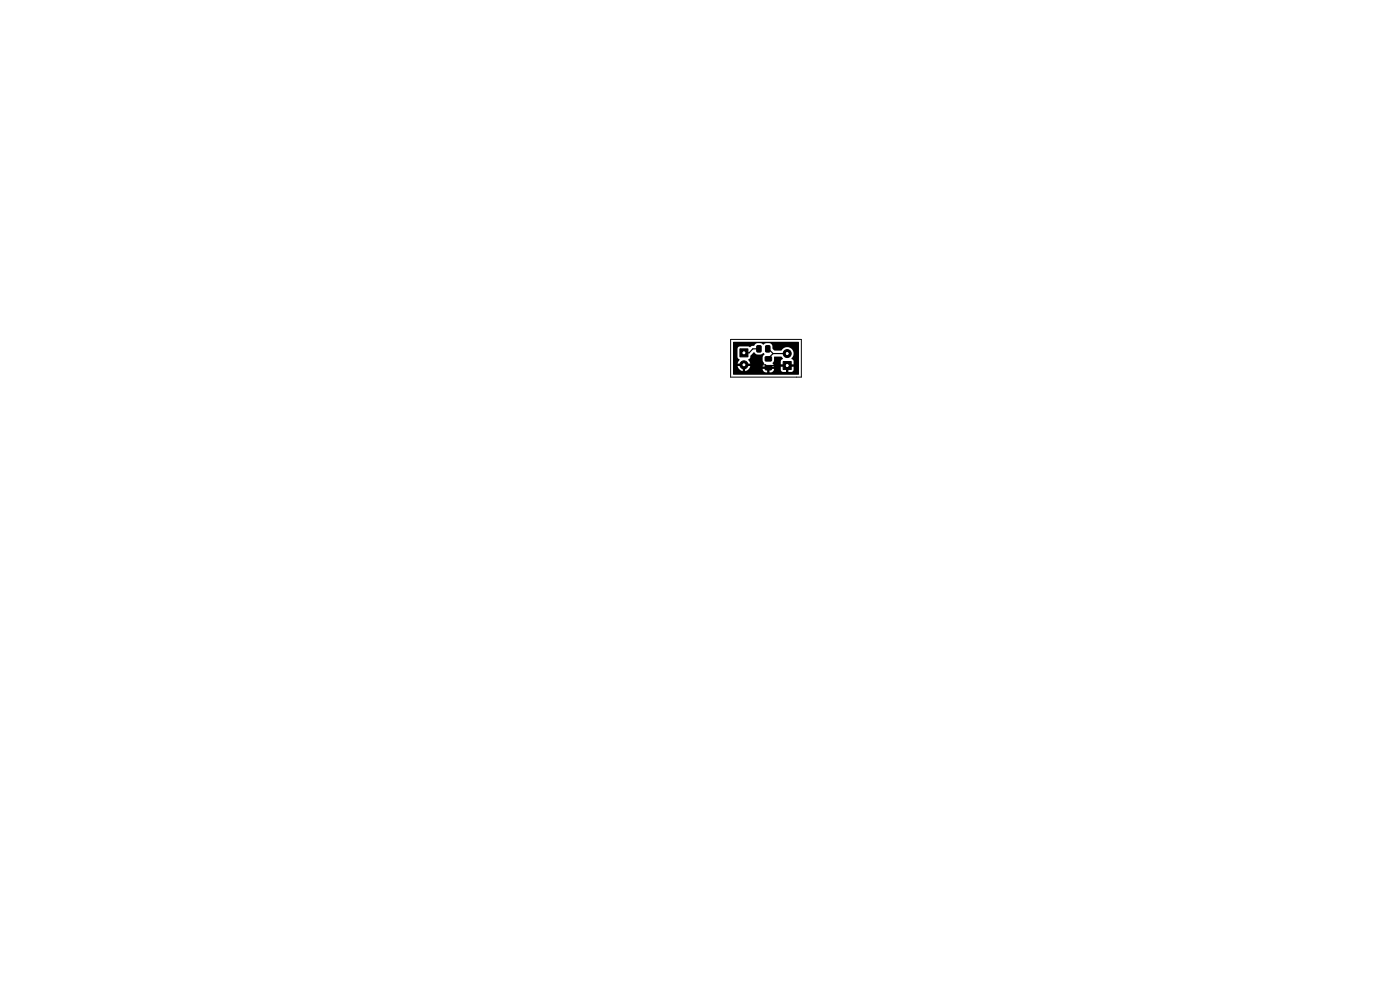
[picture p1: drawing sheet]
<svg xmlns="http://www.w3.org/2000/svg" width="297mm" height="210mm" viewBox="0 0 297 210" stroke-linecap="round" stroke-linejoin="round" font-family="sans-serif">
<path d="M155 72h15v8h-15z" fill="none" stroke="#000" stroke-width=".21"/>
<g fill="#000" stroke="#000" stroke-width=".21">
<path d="M157 74h1.7v1.7h-1.7zM160.6 73.4l.6-.1 .3 .2v1l-.2 .2h-.5l-.3-.2zM162.5 73.4l.6-.1 .2 .2 .1 1-.2 .2h-.6l-.2-.2zM162.4 75.7h1.1l.2 .2v.6l-.2 .1h-1l-.2-.2zM162.4 77.6l1.1-.1 .2 .3v.5l-.2 .2h-1l-.2-.3zM166.1 76.7h1.8v1.7h-1.8z"/>
<circle cx="157.8" cy="77.4" r=".85"/>
<circle cx="157.8" cy="74.8" r=".17"/>
<circle cx="157.8" cy="77.4" r=".17"/>
<circle cx="167" cy="75" r=".17"/>
<circle cx="167" cy="77.5" r=".17"/>
<circle cx="167" cy="75" r=".85"/>
</g>
<path d="M157.8 77.4h4.6l.6 .6 .5-.5h3.5M161 74h-1.3l-.8 .9h-1.1M163 74l1 1M164 75h3M164 75l-1 1" fill="none" stroke="#000" stroke-width=".25"/>
<path d="M155.5 72.6l13.9-.1 .1 .1-.1 6.9h-13.8l-.1-5.5h1v1.8l.4 .5-.4 .8h.9v.5h-.9a1.34 1.34 0 0 0 1.1 1.1v-.9h.5v.9l.7-.4 3 .1a1.06 1.06 0 0 0 1.5 .6 .78 .78 0 0 0 .9-.7h-.9v.7h-.6v-.7h-3.9l.4-.7h-.9v-.5h.9l-.4-.9a.58 .58 0 0 0 .4-.7l.7-.8 .8 .5h.7l.6-.3 .2 .3-.4 .5v.7l.3 .7-.3 .6h2.4l-.3-.7 .3-.5v-.8h1.6l.3 .4-.4 .3-.1 .9h1v.5h-1l.1 .8 .4 .3h.6v-.9h.6v.9h.7l.3-.3 .1-.8h-1v-.5h1l-.1-.9-.4-.3a1.41 1.41 0 0 0-.1-2.2 1.41 1.41 0 0 0-2.1 .5h-1.4l-.4-.5a.88 .88 0 0 0-.6-1.1h-.8l-.6 .3-.5-.3h-.8l-.6 .5-.5 .1-.4 .3-.4-.2h-1.8l-.3 .1-.1 .4h-1z" fill="#000"/>
<g fill="#fff" stroke="#fff" stroke-width=".21">
<circle cx="167" cy="77.5" r=".17"/>
<circle cx="167" cy="75" r=".17"/>
<circle cx="157.8" cy="74.8" r=".17"/>
<circle cx="157.8" cy="77.4" r=".17"/>
</g>
</svg>
